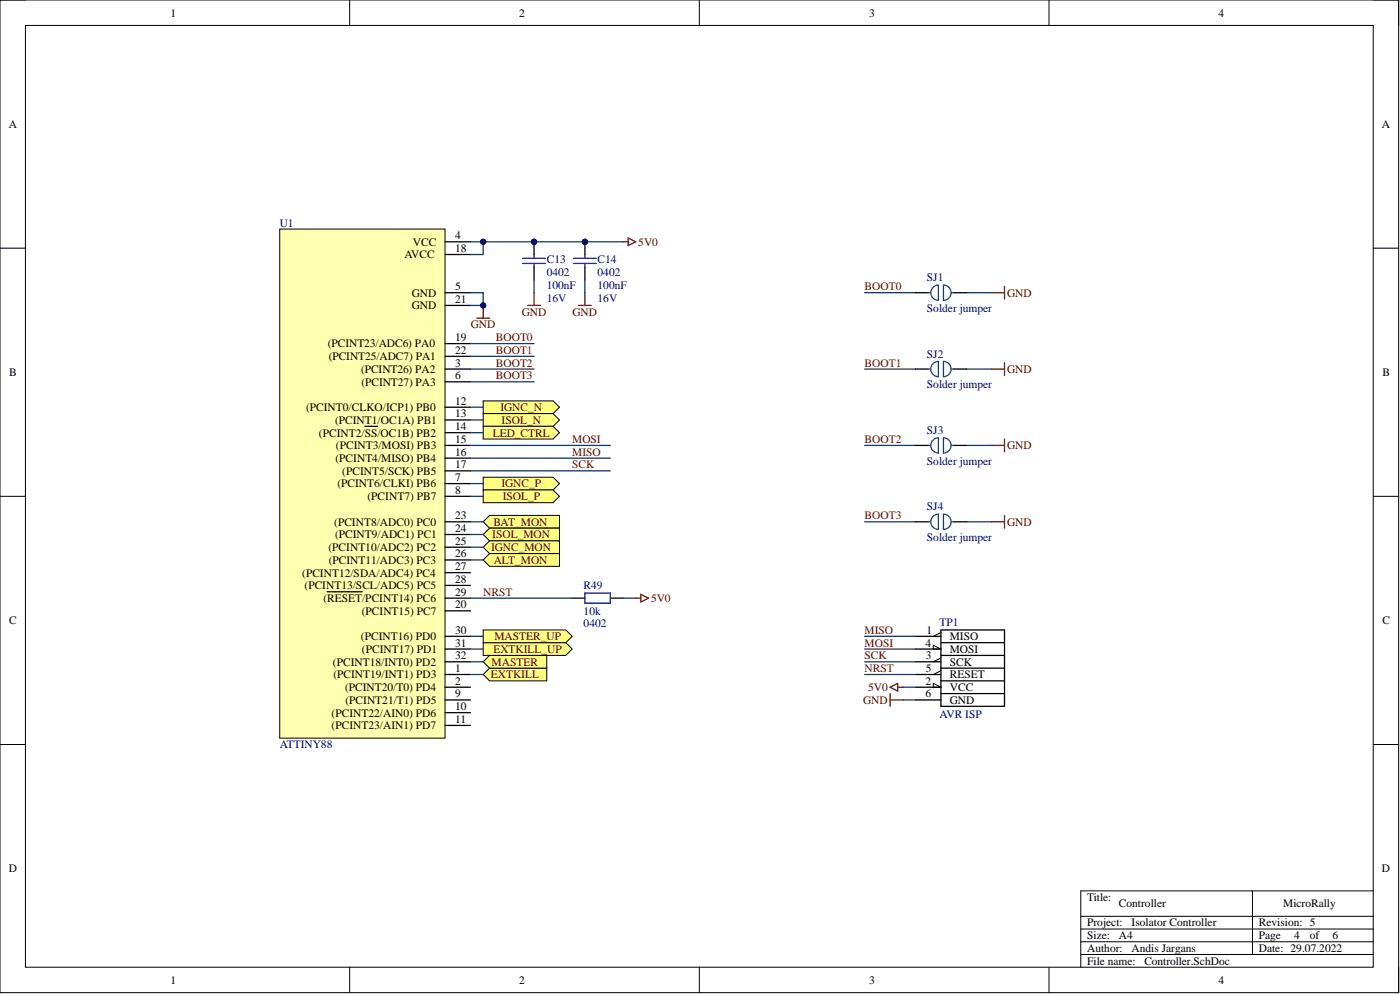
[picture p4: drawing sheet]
<svg xmlns="http://www.w3.org/2000/svg" width="279mm" height="198mm" viewBox="0 0 279 198" stroke-linecap="round" stroke-linejoin="round" font-family="sans-serif">
<defs><g id="words">
<g font-size="2.3">
<text x="34" y="3.3">1</text>
<text x="103.6" y="3.3">2</text>
<text x="173.5" y="3.3">3</text>
<text x="243.2" y="3.3">4</text>
<text x="1.7" y="25.5">A</text>
<text x="275.8" y="25.5">A</text>
<text x="90.8" y="47.7">4</text>
<text x="80.7" y="51.5">AVCC</text>
<text x="82.4" y="49">VCC</text>
<text x="90.8" y="50.3">18</text>
<text x="82.2" y="59.1">GND</text>
<text x="90.8" y="57.9">5</text>
<text x="82.2" y="61.7">GND</text>
<text x="90.8" y="60.4">21</text>
<text x="65.4" y="69.3">(PCINT23/ADC6) PA0</text>
<text x="65.6" y="71.8">(PCINT25/ADC7) PA1</text>
<text x="90.8" y="68">19</text>
<text x="90.8" y="70.6">22</text>
<text x="1.8" y="75">B</text>
<text x="72.1" y="74.4">(PCINT26) PA2</text>
<text x="72.2" y="76.9">(PCINT27) PA3</text>
<text x="90.8" y="73.1">3</text>
<text x="90.8" y="75.6">6</text>
<text x="275.9" y="75">B</text>
<text x="61.1" y="82">(PCINT0/CLKO/ICP1) PB0</text>
<text x="90.8" y="80.7">12</text>
<text x="90.8" y="83.3">13</text>
<text x="63.7" y="87.1">(PCINT2/SS/OC1B) PB2</text>
<text x="66.9" y="84.5">(PCINT1/OC1A) PB1</text>
<text x="67" y="89.6">(PCINT3/MOSI) PB3</text>
<text x="90.8" y="85.8">14</text>
<text x="90.8" y="88.3">15</text>
<text x="67" y="92.1">(PCINT4/MISO) PB4</text>
<text x="68.3" y="94.7">(PCINT5/SCK) PB5</text>
<text x="90.8" y="96">7</text>
<text x="90.8" y="90.9">16</text>
<text x="90.8" y="93.4">17</text>
<text x="67.3" y="97.2">(PCINT6/CLKI) PB6</text>
<text x="73.3" y="99.8">(PCINT7) PB7</text>
<text x="90.8" y="98.5">8</text>
<text x="66.7" y="104.8">(PCINT8/ADC0) PC0</text>
<text x="66.9" y="107.4">(PCINT9/ADC1) PC1</text>
<text x="90.8" y="103.6">23</text>
<text x="90.8" y="106.1">24</text>
<text x="65.6" y="109.9">(PCINT10/ADC2) PC2</text>
<text x="65.6" y="112.5">(PCINT11/ADC3) PC3</text>
<text x="90.8" y="108.6">25</text>
<text x="90.8" y="111.2">26</text>
<text x="90.8" y="113.7">27</text>
<text x="60.3" y="115">(PCINT12/SDA/ADC4) PC4</text>
<text x="60.8" y="117.5">(PCINT13/SCL/ADC5) PC5</text>
<text x="90.8" y="116.3">28</text>
<text x="90.8" y="118.8">29</text>
<text x="1.8" y="124.5">C</text>
<text x="64.5" y="120.1">(RESET/PCINT14) PC6</text>
<text x="72.2" y="122.6">(PCINT15) PC7</text>
<text x="90.8" y="121.3">20</text>
<text x="275.9" y="124.5">C</text>
<text x="72" y="127.7">(PCINT16) PD0</text>
<text x="72.2" y="130.2">(PCINT17) PD1</text>
<text x="90.8" y="126.4">30</text>
<text x="90.8" y="129">31</text>
<text x="90.8" y="131.5">32</text>
<text x="184.7" y="129">4</text>
<text x="184.8" y="131.5">3</text>
<text x="184.9" y="126.4">1</text>
<text x="189.6" y="130.2">MOSI</text>
<text x="189.6" y="127.7">MISO</text>
<text x="66.4" y="132.8">(PCINT18/INT0) PD2</text>
<text x="66.5" y="135.3">(PCINT19/INT1) PD3</text>
<text x="68.9" y="137.8">(PCINT20/T0) PD4</text>
<text x="90.8" y="134">1</text>
<text x="90.8" y="136.6">2</text>
<text x="184.7" y="136.6">2</text>
<text x="184.7" y="134">5</text>
<text x="189.6" y="132.8">SCK</text>
<text x="189.6" y="137.8">VCC</text>
<text x="189.6" y="135.3">RESET</text>
<text x="66.2" y="142.9">(PCINT22/AIN0) PD6</text>
<text x="68.9" y="140.4">(PCINT21/T1) PD5</text>
<text x="90.8" y="139.1">9</text>
<text x="90.8" y="141.6">10</text>
<text x="184.7" y="139.1">6</text>
<text x="189.6" y="140.4">GND</text>
<text x="66.2" y="145.5">(PCINT23/AIN1) PD7</text>
<text x="90.8" y="144.2">11</text>
<text x="1.7" y="174">D</text>
<text x="217" y="179.7">Title:</text>
<text x="275.8" y="174">D</text>
<text x="217" y="184.8">Project:</text>
<text x="223.3" y="181">Controller</text>
<text x="225.8" y="184.8">Isolator Controller</text>
<text x="251.2" y="184.8">Revision: 5</text>
<text x="256.1" y="181">MicroRally</text>
<text x="217" y="189.9">Author:</text>
<text x="217" y="187.3">Size:</text>
<text x="223.3" y="187.3">A4</text>
<text x="225.8" y="189.9">Andis Jargans</text>
<text x="251.2" y="189.9">Date: 29.07.2022</text>
<text x="251.2" y="187.3">Page</text>
<text x="258.3" y="187.3">4</text>
<text x="261.4" y="187.3">of</text>
<text x="265.9" y="187.3">6</text>
<text x="34" y="196.2">1</text>
<text x="103.6" y="196.2">2</text>
<text x="173.5" y="196.2">3</text>
<text x="217" y="192.4">File name:</text>
<text x="228.4" y="192.4">Controller.SchDoc</text>
<text x="243.2" y="196.2">4</text>
</g>
<g font-size="2.3" fill="#000080">
<text x="55.8" y="45.2">U1</text>
<text x="109.1" y="52.5">C13</text>
<text x="119.3" y="52.5">C14</text>
<text x="109.1" y="55.1">0402</text>
<text x="109.1" y="57.6">100nF</text>
<text x="119.3" y="55.1">0402</text>
<text x="119.3" y="57.6">100nF</text>
<text x="185" y="56.1">SJ1</text>
<text x="109.1" y="60.2">16V</text>
<text x="119.3" y="60.2">16V</text>
<text x="185" y="62.2">Solder jumper</text>
<text x="185" y="71.3">SJ2</text>
<text x="185" y="77.4">Solder jumper</text>
<text x="185" y="86.6">SJ3</text>
<text x="185" y="92.7">Solder jumper</text>
<text x="185" y="101.8">SJ4</text>
<text x="185" y="107.9">Solder jumper</text>
<text x="116.5" y="117.5">R49</text>
<text x="116.5" y="122.6">10k</text>
<text x="116.5" y="125.1">0402</text>
<text x="187.5" y="124.9">TP1</text>
<text x="187.5" y="143.2">AVR ISP</text>
<text x="55.8" y="149.3">ATTINY88</text>
</g>
<g font-size="2.3" fill="#600">
<text x="127.4" y="49">5V0</text>
<text x="201" y="59.1">GND</text>
<text x="94" y="65.5">GND</text>
<text x="104.1" y="63">GND</text>
<text x="114.3" y="63">GND</text>
<text x="201" y="74.4">GND</text>
<text x="201" y="89.6">GND</text>
<text x="201" y="104.8">GND</text>
<text x="129.9" y="120.1">5V0</text>
<text x="173.3" y="137.8">5V0</text>
<text x="172.3" y="140.4">GND</text>
</g>
<g font-size="2.3" fill="#800000">
<text x="172.6" y="57.9">BOOT0</text>
<text x="99" y="68">BOOT0</text>
<text x="99" y="70.6">BOOT1</text>
<text x="99" y="73.1">BOOT2</text>
<text x="99" y="75.6">BOOT3</text>
<text x="172.6" y="73.1">BOOT1</text>
<text x="99.9" y="82">IGNC_N</text>
<text x="98.3" y="87.1">LED_CTRL</text>
<text x="100.1" y="84.5">ISOL_N</text>
<text x="114.2" y="88.3">MOSI</text>
<text x="172.6" y="88.3">BOOT2</text>
<text x="114.2" y="90.9">MISO</text>
<text x="114.2" y="93.4">SCK</text>
<text x="100.1" y="97.2">IGNC_P</text>
<text x="100.3" y="99.8">ISOL_P</text>
<text x="98.2" y="107.4">ISOL_MON</text>
<text x="98.5" y="104.8">BAT_MON</text>
<text x="172.6" y="103.6">BOOT3</text>
<text x="98" y="109.9">IGNC_MON</text>
<text x="98.6" y="112.5">ALT_MON</text>
<text x="96.4" y="118.8">NRST</text>
<text x="98.5" y="130.2">EXTKILL_UP</text>
<text x="98.7" y="127.7">MASTER_UP</text>
<text x="172.6" y="129">MOSI</text>
<text x="172.6" y="126.4">MISO</text>
<text x="172.6" y="131.5">SCK</text>
<text x="98" y="135.3">EXTKILL</text>
<text x="98.1" y="132.8">MASTER</text>
<text x="172.6" y="134">NRST</text>
</g>
</g></defs>
<g fill="none" stroke="#000" stroke-width=".2">
<path d="M0 0h279.1v198h-279.1zM0 0h5.1M69.8 0v5.1M139.6 0v5.1M209.4 0v5.1M274.1 0h5v5.1M5.1 5.1h269v187.8h-269zM0 49.5h5.1M274.1 49.5h5M0 99h5.1M274.1 99h5M0 148.5h5.1"/>
<path d="M274.1 148.5h5M250 177.7v12.7M274.1 177.7h-58.4v15.2M69.8 192.9v5.1M139.6 192.9v5.1M209.4 192.9v5.1M215.7 182.8h58.4M215.7 190.4h58.4M215.7 185.3h58.4M215.7 187.8h58.4M279.1 192.9v5.1"/>
</g>
<path d="M177.6 137.1l1.6-.8v1.5zM177.6 138.3v2.6M177.6 139.6h2.6M179.2 137.1h1" fill="none" stroke="#600" stroke-width=".25"/>
<circle cx="116.7" cy="48.2" r=".51" fill="#000080"/>
<circle cx="116.7" cy="48.2" r=".51" fill="none" stroke="#000080" stroke-width=".2"/>
<path d="M116.7 48.2v2.6" fill="none" stroke="#000" stroke-width=".25"/>
<circle cx="116.7" cy="48.2" r=".51" fill="#000080"/>
<circle cx="116.7" cy="48.2" r=".51" fill="none" stroke="#000080" stroke-width=".2"/>
<g fill="none" stroke="#000" stroke-width=".25">
<path d="M116.7 53.3v2.5M114.2 119.3h2.5M121.8 119.3h2.5M182.7 129.5h5.1M182.7 132h5.1M182.7 137.1h5.1M182.7 126.9h5.1M182.7 134.5h5.1M182.7 139.6h5.1M187.8 125.7h12.7v15.2h-12.7zM187.8 128.2h12.7M187.8 130.7h12.7"/>
<path d="M187.8 133.3h12.7M187.8 135.8h12.7M187.8 138.3h12.7"/>
</g>
<path d="M114.4 51.5h4.6M114.4 52.5h4.6M116.7 50.8v.7M116.7 52.5v.8M116.7 118.3h5.1v2h-5.1z" fill="none" stroke="#0000bf" stroke-width=".25"/>
<path d="M116.7 58.4v2.5M124.3 48.2h1.1M125.4 47.5l1.5 .7-1.5 .8zM197.9 58.4h2.6M200.5 57.1v2.6M115.5 60.9h2.5M197.9 73.6h2.6M200.5 72.3v2.6M197.9 88.8h2.6M200.5 87.6v2.5M126.9 119.3h1M127.9 118.5l1.5 .8-1.5 .8z" fill="none" stroke="#600" stroke-width=".25"/>
<path d="M186.3 128.7l1.5 .8h-1.5zM186.3 136.3l1.5 .8h-1.5zM187.8 131.2l-1.5 .8M187.8 126.2l-1.5 .7M187.8 133.8l-1.5 .7" fill="none" stroke="#000" stroke-width=".2"/>
<circle cx="106.6" cy="48.2" r=".51" fill="#000080"/>
<circle cx="106.6" cy="48.2" r=".51" fill="none" stroke="#000080" stroke-width=".2"/>
<path d="M106.6 48.2v2.6" fill="none" stroke="#000" stroke-width=".25"/>
<circle cx="106.6" cy="48.2" r=".51" fill="#000080"/>
<circle cx="106.6" cy="48.2" r=".51" fill="none" stroke="#000080" stroke-width=".2"/>
<path d="M106.6 53.3v2.5" fill="none" stroke="#000" stroke-width=".25"/>
<path d="M104.3 51.5h4.6M104.3 52.5h4.6M106.6 50.8v.7M106.6 52.5v.8" fill="none" stroke="#0000bf" stroke-width=".25"/>
<path d="M106.6 58.4v2.5M95.2 63.5h2.5M96.4 60.9v2.6M105.3 60.9h2.5" fill="none" stroke="#600" stroke-width=".25"/>
<circle cx="96.4" cy="60.9" r=".51" fill="#000080"/>
<circle cx="96.4" cy="60.9" r=".51" fill="none" stroke="#000080" stroke-width=".2"/>
<path d="M55.8 45.7h33v101.5h-33z" fill-rule="evenodd" fill="#ffffb0"/>
<path d="M55.8 45.7h33v101.5h-33z" fill="none" stroke="#000" stroke-width=".2"/>
<g fill="none" stroke="#000" stroke-width=".25">
<path d="M88.8 48.2h5.1M88.8 58.4h5.1M88.8 50.8h5.1M88.8 60.9h5.1M88.8 73.6h5.1M88.8 76.2h5.1M88.8 68.5h5.1M88.8 71.1h5.1M72.8 85h2.6M88.8 96.5h5.1M88.8 99h5.1M88.8 81.2h5.1"/>
<path d="M88.8 83.8h5.1M88.8 86.3h5.1M88.8 88.8h5.1M88.8 91.4h5.1M88.8 93.9h5.1M65.3 118h7M88.8 104.1h5.1M88.8 106.6h5.1M88.8 109.2h5.1M88.8 111.7h5.1M88.8 114.2h5.1M88.8 116.8h5.1"/>
<path d="M88.8 119.3h5.1M88.8 134.5h5.1M88.8 137.1h5.1M88.8 139.6h5.1M88.8 121.8h5.1M88.8 126.9h5.1M88.8 129.5h5.1M88.8 132h5.1M88.8 142.2h5.1M88.8 144.7h5.1"/>
</g>
<path d="M197.9 104.1h2.6M200.5 102.8v2.5" fill="none" stroke="#600" stroke-width=".25"/>
<path d="M97.7 133.3h11.4v2.5h-11.4l-1.3-1.3z" fill-rule="evenodd" fill="#ffff80"/>
<path d="M97.7 133.3h11.4v2.5h-11.4l-1.3-1.3z" fill="none" stroke="#000" stroke-width=".2"/>
<path d="M97.7 130.7h11.4v2.6h-11.4l-1.3-1.3z" fill-rule="evenodd" fill="#ffff80"/>
<path d="M97.7 130.7h11.4v2.6h-11.4l-1.3-1.3z" fill="none" stroke="#000" stroke-width=".2"/>
<path d="M97.7 102.8h14v2.5h-14l-1.3-1.2z" fill-rule="evenodd" fill="#ffff80"/>
<path d="M97.7 102.8h14v2.5h-14l-1.3-1.2z" fill="none" stroke="#000" stroke-width=".2"/>
<path d="M97.7 105.3h14v2.6h-14l-1.3-1.3z" fill-rule="evenodd" fill="#ffff80"/>
<path d="M97.7 105.3h14v2.6h-14l-1.3-1.3z" fill="none" stroke="#000" stroke-width=".2"/>
<path d="M97.7 107.9h14v2.5h-14l-1.3-1.2z" fill-rule="evenodd" fill="#ffff80"/>
<path d="M97.7 107.9h14v2.5h-14l-1.3-1.2z" fill="none" stroke="#000" stroke-width=".2"/>
<path d="M96.4 95.2h14l1.3 1.3-1.3 1.2h-14z" fill-rule="evenodd" fill="#ffff80"/>
<path d="M96.4 95.2h14l1.3 1.3-1.3 1.2h-14z" fill="none" stroke="#000" stroke-width=".2"/>
<path d="M96.4 80h14l1.3 1.2-1.3 1.3h-14z" fill-rule="evenodd" fill="#ffff80"/>
<path d="M96.4 80h14l1.3 1.2-1.3 1.3h-14z" fill="none" stroke="#000" stroke-width=".2"/>
<path d="M96.4 82.5h14l1.3 1.3-1.3 1.2h-14z" fill-rule="evenodd" fill="#ffff80"/>
<path d="M96.4 82.5h14l1.3 1.3-1.3 1.2h-14z" fill="none" stroke="#000" stroke-width=".2"/>
<path d="M96.4 97.7h14l1.3 1.3-1.3 1.3h-14z" fill-rule="evenodd" fill="#ffff80"/>
<path d="M96.4 97.7h14l1.3 1.3-1.3 1.3h-14z" fill="none" stroke="#000" stroke-width=".2"/>
<path d="M96.4 85h14l1.3 1.3-1.3 1.3h-14z" fill-rule="evenodd" fill="#ffff80"/>
<path d="M96.4 85h14l1.3 1.3-1.3 1.3h-14z" fill="none" stroke="#000" stroke-width=".2"/>
<path d="M96.4 128.2h16.5l1.3 1.3-1.3 1.2h-16.5z" fill-rule="evenodd" fill="#ffff80"/>
<path d="M96.4 128.2h16.5l1.3 1.3-1.3 1.2h-16.5z" fill="none" stroke="#000" stroke-width=".2"/>
<path d="M96.4 125.7h16.5l1.3 1.2-1.3 1.3h-16.5z" fill-rule="evenodd" fill="#ffff80"/>
<path d="M96.4 125.7h16.5l1.3 1.2-1.3 1.3h-16.5z" fill="none" stroke="#000" stroke-width=".2"/>
<path d="M97.7 110.4h14v2.6h-14l-1.3-1.3z" fill-rule="evenodd" fill="#ffff80"/>
<path d="M97.7 110.4h14v2.6h-14l-1.3-1.3z" fill="none" stroke="#000" stroke-width=".2"/>
<g fill="none" stroke="#073763" stroke-width=".25">
<path d="M93.9 58.4h2.5v2.5h-2.5M93.9 76.2h12.7M93.9 73.6h12.7M93.9 71.1h12.7M93.9 68.5h12.7M93.9 99h2.5M93.9 96.5h2.5M93.9 93.9h27.9M93.9 91.4h27.9M93.9 88.8h27.9M93.9 86.3h2.5M93.9 83.8h2.5"/>
<path d="M93.9 81.2h2.5M93.9 111.7h2.5M93.9 119.3h20.3M93.9 109.2h2.5M93.9 106.6h2.5M93.9 104.1h2.5M93.9 134.5h2.5M93.9 132h2.5M93.9 129.5h2.5M93.9 126.9h2.5"/>
</g>
<circle cx="96.4" cy="60.9" r=".51" fill="#000080"/>
<circle cx="96.4" cy="60.9" r=".51" fill="none" stroke="#000080" stroke-width=".2"/>
<path d="M96.4 48.2v2.6h-2.5" fill="none" stroke="#073763" stroke-width=".25"/>
<circle cx="96.4" cy="48.2" r=".51" fill="#000080"/>
<circle cx="96.4" cy="48.2" r=".51" fill="none" stroke="#000080" stroke-width=".2"/>
<path d="M93.9 48.2h30.4" fill="none" stroke="#073763" stroke-width=".25"/>
<circle cx="96.4" cy="48.2" r=".51" fill="#000080"/>
<circle cx="96.4" cy="48.2" r=".51" fill="none" stroke="#000080" stroke-width=".2"/>
<circle cx="106.6" cy="48.2" r=".51" fill="#000080"/>
<circle cx="106.6" cy="48.2" r=".51" fill="none" stroke="#000080" stroke-width=".2"/>
<circle cx="116.7" cy="48.2" r=".51" fill="#000080"/>
<circle cx="116.7" cy="48.2" r=".51" fill="none" stroke="#000080" stroke-width=".2"/>
<g fill="none" stroke="#073763" stroke-width=".25">
<path d="M106.6 55.8v2.6M116.7 55.8v2.6M172.6 58.4h10.1M192.9 58.4h5M172.6 73.6h10.1M192.9 73.6h5M172.6 88.8h10.1M192.9 88.8h5M124.3 119.3h2.6M172.6 104.1h10.1M192.9 104.1h5M172.6 134.5h10.1"/>
<path d="M172.6 132h10.1M172.6 129.5h10.1M172.6 126.9h10.1M180.2 139.6h2.5M180.2 137.1h2.5"/>
</g>
<path d="M182.7 58.4h2.5M190.3 58.4h2.6M182.7 73.6h2.5M190.3 73.6h2.6M182.7 88.8h2.5M190.3 88.8h2.6M182.7 104.1h2.5M190.3 104.1h2.6" fill="none" stroke="#000" stroke-width=".25"/>
<g fill="none" stroke="#1c4587" stroke-width=".25">
<path d="M185.2 58.4h.6M186.4 57.2l.9-.3v3a1.52 1.52 0 0 1-1.5-1 1.52 1.52 0 0 1 .6-1.7zM188.3 56.9a1.52 1.52 0 0 1 1.5 1.5 1.52 1.52 0 0 1-1.5 1.5zM189.8 58.4h.5M185.2 73.6h.6M186.4 72.4l.9-.3v3a1.52 1.52 0 0 1-1.5-1 1.52 1.52 0 0 1 .6-1.7zM188.3 72.1a1.52 1.52 0 0 1 1.5 1.5 1.52 1.52 0 0 1-1.5 1.5zM189.8 73.6h.5M185.2 88.8h.6M186.4 87.6l.9-.3v3.1a1.52 1.52 0 0 1-1.5-1.1 1.52 1.52 0 0 1 .6-1.7zM188.3 87.3a1.52 1.52 0 0 1 1.5 1.5 1.52 1.52 0 0 1-1.5 1.6zM189.8 88.8h.5"/>
<path d="M185.2 104.1h.6M186.4 102.8l.9-.2v3a1.52 1.52 0 0 1-1.5-1.1 1.52 1.52 0 0 1 .6-1.7zM188.3 102.6a1.52 1.52 0 0 1 1.5 1.5 1.52 1.52 0 0 1-1.5 1.5zM189.8 104.1h.5"/>
</g>
<use href="#words"/>
</svg>
